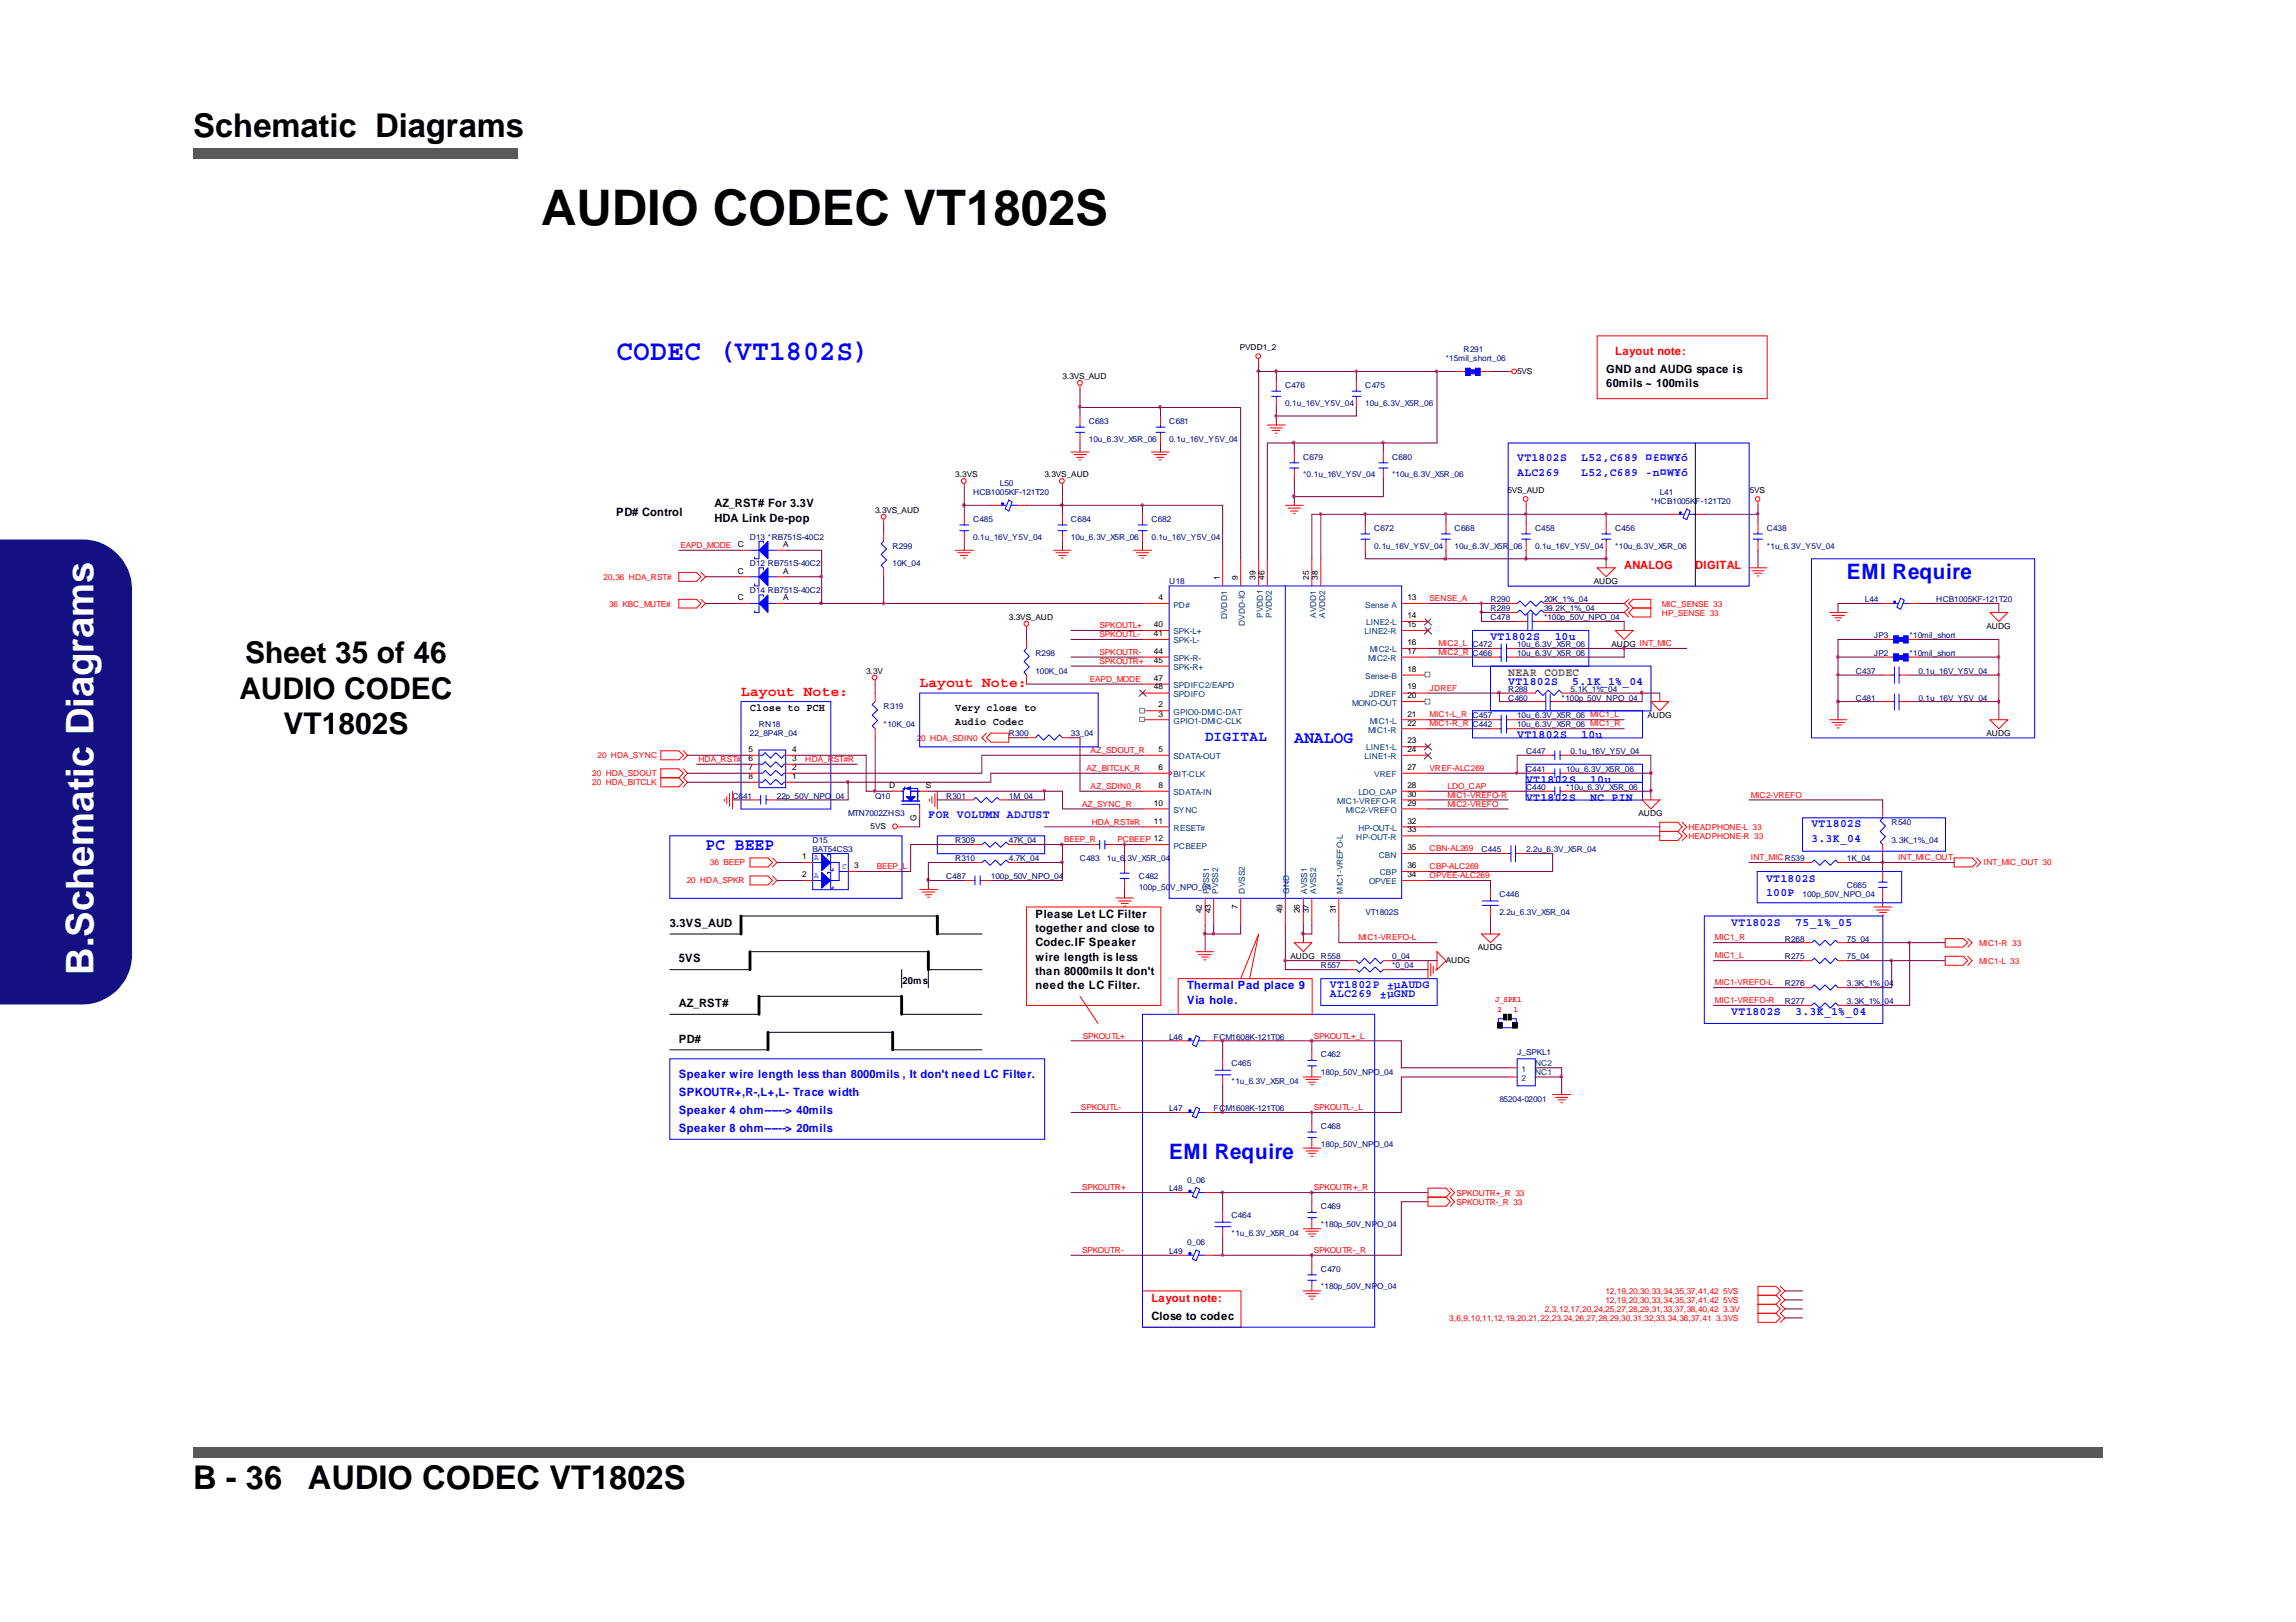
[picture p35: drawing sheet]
<svg xmlns="http://www.w3.org/2000/svg" width="297mm" height="210mm" viewBox="0 0 297 210" stroke-linecap="round" stroke-linejoin="round" font-family="sans-serif">
<defs><g id="words">
<text font-size="6.3" x="70" y="29.1">AUDIO CODEC VT1802S</text>
<text font-size="4.9" fill="#fff" x="12.1" y="126.1" transform="rotate(-90 12.1 126.1)">B.Schematic Diagrams</text>
<g font-size="4.2">
<text x="25" y="17.7">Schematic Diagrams</text>
<text x="25" y="192.7">B - 36</text>
<text x="39.8" y="192.7">AUDIO CODEC VT1802S</text>
</g>
<g font-size="3.9">
<text x="31.7" y="85.9">Sheet 35 of 46</text>
<text x="31" y="90.5">AUDIO CODEC</text>
<text x="36.7" y="95">VT1802S</text>
</g>
<text font-size="3.7" fill="#00f" x="79.7" y="46.6">CODEC (VT1802S)</text>
<g font-size="2.8" fill="#00f">
<text x="239" y="74.9">EMI Require</text>
<text x="151.3" y="150">EMI Require</text>
</g>
<g font-size="2.2" fill="#00f">
<text x="167.4" y="96.1">ANALOG</text>
<text x="91.3" y="110">PC BEEP</text>
</g>
<g font-size="1.9" fill="#f00">
<text x="119" y="89">Layout Note:</text>
<text x="95.9" y="90.1">Layout Note:</text>
</g>
<text font-size="1.9" fill="#00f" x="155.9" y="95.9">DIGITAL</text>
<g font-size="1.5" fill="#f00">
<text x="209" y="46">Layout note:</text>
<text x="210.1" y="73.7">ANALOG</text>
<text x="219.3" y="73.7">DIGITAL</text>
<text x="149" y="168.4">Layout note:</text>
</g>
<g font-size="1.5">
<text x="207.8" y="48.3">GND and AUDG space is</text>
<text x="207.8" y="50.1">60mils ~ 100mils</text>
<text x="92.4" y="65.6">AZ_RST# For 3.3V</text>
<text x="79.7" y="66.8">PD# Control</text>
<text x="92.4" y="67.5">HDA Link De-pop</text>
<text x="86.7" y="119.9">3.3VS_AUD</text>
<text x="134" y="118.8">Please Let LC Filter</text>
<text x="87.8" y="124.5">5VS</text>
<text x="134" y="120.6">together and close to</text>
<text x="134" y="122.5">Codec.IF Speaker</text>
<text x="134" y="124.3">wire length is less</text>
<text x="87.8" y="130.3">AZ_RST#</text>
<text x="134" y="126.2">than 8000mils It don't</text>
<text x="134" y="128">need the LC Filter.</text>
<text x="87.8" y="135">PD#</text>
<text x="149" y="170.8">Close to codec</text>
</g>
<g font-size="1.5" fill="#00f">
<text x="196.3" y="59.7">VT1802S</text>
<text x="204.6" y="59.7">L52,C689 ¤£¤W¥ó</text>
<text x="196.3" y="61.6">ALC269</text>
<text x="204.6" y="61.6">L52,C689 -n¤W¥ó</text>
<text x="192.8" y="82.8">VT1802S</text>
<text x="201.1" y="82.8">10u</text>
<text x="195.1" y="88.6">VT1802S</text>
<text x="203.4" y="88.6">5.1K_1%_04</text>
<text x="196.3" y="95.5">VT1802S</text>
<text x="204.6" y="95.5">10u</text>
<text x="197.4" y="101.3">VT1802S</text>
<text x="205.7" y="101.3">10u</text>
<text x="120.1" y="105.9">FOR VOLUMN ADJUST</text>
<text x="197.4" y="103.6">VT1802S</text>
<text x="205.7" y="103.6">NC PIN</text>
<text x="234.4" y="107.1">VT1802S</text>
<text x="234.4" y="108.9">3.3K_04</text>
<text x="224" y="119.8">VT1802S</text>
<text x="228.5" y="114.1">VT1802S</text>
<text x="228.5" y="116">100P</text>
<text x="232.3" y="119.8">75_1%_05</text>
<text x="153.6" y="128">Thermal Pad place 9</text>
<text x="153.6" y="129.9">Via hole.</text>
<text x="172" y="127.9">VT1802P ±µAUDG</text>
<text x="172" y="129">ALC269 ±µGND</text>
<text x="224" y="131.3">VT1802S</text>
<text x="232.3" y="131.3">3.3K_1%_04</text>
<text x="87.8" y="139.6">Speaker wire length less than 8000mils , It don't need LC Filter.</text>
<text x="87.8" y="141.8">SPKOUTR+,R-,L+,L- Trace width</text>
<text x="87.8" y="144.2">Speaker 4 ohm------&gt; 40mils</text>
<text x="87.8" y="146.5">Speaker 8 ohm------&gt; 20mils</text>
</g>
<text font-size="1.5" fill="#808000" x="195.1" y="87.4">NEAR CODEC</text>
<g font-size="1.4">
<text x="97" y="92">Close to PCH</text>
<text x="123.6" y="92">Very close to</text>
<text x="123.6" y="93.8">Audio Codec</text>
</g>
<text font-size="1.3" x="116.8" y="127.4">20ms</text>
<g font-size="1.1">
<text x="160.4" y="45.3">PVDD1_2</text>
<text x="137.5" y="49.1">3.3VS_AUD</text>
<text x="196.3" y="48.4">5VS</text>
<text x="123.6" y="61.8">3.3VS</text>
<text x="135.1" y="61.8">3.3VS_AUD</text>
<text x="195" y="63.8">5VS_AUD</text>
<text x="226.4" y="63.8">5VS</text>
<text x="95.4" y="70.7">C</text>
<text x="101.3" y="70.7">A</text>
<text x="113.2" y="66.4">3.3VS_AUD</text>
<text x="95.4" y="74.2">C</text>
<text x="95.4" y="77.7">C</text>
<text x="101.3" y="74.2">A</text>
<text x="101.3" y="77.7">A</text>
<text x="149.9" y="77.7">4</text>
<text x="157.8" y="75" transform="rotate(-90 157.8 75)">1</text>
<text x="160.1" y="75" transform="rotate(-90 160.1 75)">9</text>
<text x="162.4" y="75" transform="rotate(-90 162.4 75)">39</text>
<text x="163.6" y="75" transform="rotate(-90 163.6 75)">46</text>
<text x="169.3" y="75" transform="rotate(-90 169.3 75)">25</text>
<text x="170.5" y="75" transform="rotate(-90 170.5 75)">38</text>
<text x="182.1" y="77.7">13</text>
<text x="206.2" y="75.6">AUDG</text>
<text x="130.5" y="80.2">3.3VS_AUD</text>
<text x="149.3" y="81.2">40</text>
<text x="149.3" y="82.3">41</text>
<text x="182.1" y="80">14</text>
<text x="182.1" y="83.5">16</text>
<text x="182.1" y="81.2">15</text>
<text x="208.5" y="83.7">AUDG INT_MIC</text>
<text x="257" y="81.4">AUDG</text>
<text x="112.1" y="87.2">3.3V</text>
<text x="149.3" y="85.8">45</text>
<text x="149.3" y="84.6">44</text>
<text x="149.3" y="88.1">47</text>
<text x="149.3" y="89.2">48</text>
<text x="182.1" y="84.6">17</text>
<text x="182.1" y="89.2">19</text>
<text x="182.1" y="87">18</text>
<text x="149.9" y="91.6">2</text>
<text x="149.9" y="92.7">3</text>
<text x="182.1" y="90.4">20</text>
<text x="182.1" y="93.9">22</text>
<text x="182.1" y="92.7">21</text>
<text x="213.1" y="93">AUDG</text>
<text x="257" y="95.3">AUDG</text>
<text x="96.8" y="100.8">8</text>
<text x="96.8" y="99.7">7</text>
<text x="96.8" y="98.5">6</text>
<text x="96.8" y="97.3">5</text>
<text x="102.5" y="100.8">1</text>
<text x="102.5" y="99.7">2</text>
<text x="102.5" y="98.5">3</text>
<text x="102.5" y="97.3">4</text>
<text x="115" y="101.9">D</text>
<text x="119.8" y="101.9">S</text>
<text x="149.9" y="97.3">5</text>
<text x="149.9" y="99.7">6</text>
<text x="149.9" y="101.9">8</text>
<text x="182.1" y="96.2">23</text>
<text x="182.1" y="99.7">27</text>
<text x="182.1" y="101.9">28</text>
<text x="182.1" y="97.3">24</text>
<text x="112.6" y="107.3">5VS</text>
<text x="118.6" y="106.3" transform="rotate(-90 118.6 106.3)">G</text>
<text x="149.3" y="104.3">10</text>
<text x="149.3" y="106.6">11</text>
<text x="182.1" y="103.1">30</text>
<text x="182.1" y="107.7">33</text>
<text x="182.1" y="106.6">32</text>
<text x="182.1" y="104.3">29</text>
<text x="212" y="105.7">AUDG</text>
<text x="103.8" y="111.2">1</text>
<text x="103.8" y="113.5">2</text>
<text x="110.5" y="112.4">3</text>
<text x="182.1" y="112.4">36</text>
<text x="182.1" y="113.5">34</text>
<text x="182.1" y="110.1">35</text>
<text x="155.5" y="118.2" transform="rotate(-90 155.5 118.2)">42</text>
<text x="156.6" y="118.2" transform="rotate(-90 156.6 118.2)">43</text>
<text x="160.1" y="117.7" transform="rotate(-90 160.1 117.7)">7</text>
<text x="165.9" y="118.2" transform="rotate(-90 165.9 118.2)">49</text>
<text x="168.2" y="118.2" transform="rotate(-90 168.2 118.2)">26</text>
<text x="169.3" y="118.2" transform="rotate(-90 169.3 118.2)">37</text>
<text x="172.8" y="118.2" transform="rotate(-90 172.8 118.2)">31</text>
<text x="167" y="124.1">AUDG</text>
<text x="187.1" y="124.6">AUDG</text>
<text x="191.2" y="123">AUDG</text>
</g>
<g font-size="1.1" fill="#000080">
<text x="187.1" y="46.8">*15mil_short_06</text>
<text x="189.3" y="45.6">R291</text>
<text x="166.3" y="50.2">C476</text>
<text x="166.3" y="52.5">0.1u_16V_Y5V_04</text>
<text x="176.6" y="50.2">C475</text>
<text x="176.6" y="52.5">10u_6.3V_X5R_06</text>
<text x="140.9" y="54.8">C683</text>
<text x="140.9" y="57.1">10u_6.3V_X5R_06</text>
<text x="151.3" y="54.8">C681</text>
<text x="151.3" y="57.1">0.1u_16V_Y5V_04</text>
<text x="168.6" y="59.5">C679</text>
<text x="180.1" y="59.5">C680</text>
<text x="125.9" y="64.1">HCB1005KF-121T20</text>
<text x="129.3" y="62.9">L50</text>
<text x="168.6" y="61.8">*0.1u_16V_Y5V_04</text>
<text x="180.1" y="61.8">*10u_6.3V_X5R_06</text>
<text x="213.6" y="65.2">*HCB1005KF-121T20</text>
<text x="214.7" y="64.1">L41</text>
<text x="97" y="69.9">D13 *RB751S-40C2</text>
<text x="115.5" y="71">R299</text>
<text x="125.9" y="67.5">C485</text>
<text x="125.9" y="69.9">0.1u_16V_Y5V_04</text>
<text x="138.6" y="67.5">C684</text>
<text x="138.6" y="69.9">10u_6.3V_X5R_06</text>
<text x="149" y="67.5">C682</text>
<text x="149" y="69.9">0.1u_16V_Y5V_04</text>
<text x="177.8" y="68.7">C672</text>
<text x="177.8" y="71">0.1u_16V_Y5V_04</text>
<text x="188.2" y="68.7">C668</text>
<text x="188.2" y="71">10u_6.3V_X5R_06</text>
<text x="198.6" y="68.7">C458</text>
<text x="198.6" y="71">0.1u_16V_Y5V_04</text>
<text x="209" y="68.7">C456</text>
<text x="209" y="71">*10u_6.3V_X5R_06</text>
<text x="228.6" y="68.7">C438</text>
<text x="228.6" y="71">*1u_6.3V_Y5V_04</text>
<text x="97" y="73.3">D12 RB751S-40C2</text>
<text x="97" y="76.8">D14 RB751S-40C2</text>
<text x="115.5" y="73.3">10K_04</text>
<text x="151.3" y="75.6">U18</text>
<text x="192.8" y="78">R290</text>
<text x="199.8" y="78">20K_1%_04</text>
<text x="241.3" y="78">L44</text>
<text x="250.5" y="78">HCB1005KF-121T20</text>
<text x="190.5" y="83.7">C472</text>
<text x="192.8" y="79.1">R289</text>
<text x="192.8" y="80.2">C478</text>
<text x="196.3" y="83.7">10u_6.3V_X5R_06</text>
<text x="199.8" y="79.1">39.2K_1%_04</text>
<text x="199.8" y="80.2">*100p_50V_NPO_04</text>
<text x="242.4" y="82.6">JP3</text>
<text x="247.1" y="82.6">*10mil_short</text>
<text x="134" y="84.9">R298</text>
<text x="134" y="87.2">100K_04</text>
<text x="190.5" y="84.9">C466</text>
<text x="195.1" y="89.5">R288</text>
<text x="196.3" y="84.9">10u_6.3V_X5R_06</text>
<text x="203.2" y="89.5">5.1K_1%_04</text>
<text x="240.1" y="87.2">C437</text>
<text x="242.4" y="84.9">JP2</text>
<text x="247.1" y="84.9">*10mil_short</text>
<text x="248.2" y="87.2">0.1u_16V_Y5V_04</text>
<text x="97" y="95.3">22_8P4R_04</text>
<text x="98.2" y="94.1">RN18</text>
<text x="114.3" y="91.8">R319</text>
<text x="114.3" y="94.1">*10K_04</text>
<text x="130.5" y="95.3">R300</text>
<text x="138.6" y="95.3">33_04</text>
<text x="190.5" y="94.1">C442</text>
<text x="190.5" y="93">C457</text>
<text x="195.1" y="90.7">C460</text>
<text x="196.3" y="94.1">10u_6.3V_X5R_06 MIC1_R</text>
<text x="196.3" y="93">10u_6.3V_X5R_06 MIC1_L</text>
<text x="202" y="90.7">*100p_50V_NPO_04</text>
<text x="240.1" y="90.7">C481</text>
<text x="248.2" y="90.7">0.1u_16V_Y5V_04</text>
<text x="197.4" y="99.9">C441</text>
<text x="197.4" y="97.6">C447</text>
<text x="202.6" y="99.9">10u_6.3V_X5R_06</text>
<text x="203.2" y="97.6">0.1u_16V_Y5V_04</text>
<text x="94.8" y="103.4">C641</text>
<text x="100.5" y="103.4">22p_50V_NPO_04</text>
<text x="109.7" y="105.7">MTN7002ZHS3</text>
<text x="113.2" y="103.4">Q10</text>
<text x="122.4" y="103.4">R301</text>
<text x="130.5" y="103.4">1M_04</text>
<text x="197.4" y="102.2">C440</text>
<text x="202.6" y="102.2">*10u_6.3V_X5R_06</text>
<text x="244.7" y="106.8">R540</text>
<text x="105.1" y="109.1">D15</text>
<text x="105.1" y="110.3">BAT54CS3</text>
<text x="122.4" y="113.8">C487</text>
<text x="123.6" y="111.4">R310</text>
<text x="123.6" y="109.1">R309</text>
<text x="128.2" y="113.8">100p_50V_NPO_04</text>
<text x="130.5" y="111.4">4.7K_04</text>
<text x="130.5" y="109.1">47K_04</text>
<text x="139.7" y="111.4">C483</text>
<text x="143.2" y="111.4">1u_6.3V_X5R_04</text>
<text x="147.3" y="113.8">C482</text>
<text x="191.7" y="110.3">C445</text>
<text x="197.4" y="110.3">2.2u_6.3V_X5R_04</text>
<text x="239" y="111.4">1K_04</text>
<text x="244.7" y="109.1">3.3K_1%_04</text>
<text x="147.3" y="115.1">100p_50V_NPO_04</text>
<text x="176.6" y="118.4">VT1802S</text>
<text x="194" y="116.1">C446</text>
<text x="194" y="118.4">2.2u_6.3V_X5R_04</text>
<text x="233.2" y="116.1">100p_50V_NPO_04</text>
<text x="239" y="114.9">C665</text>
<text x="170.9" y="124.1">R558</text>
<text x="170.9" y="125.3">R557</text>
<text x="180.1" y="124.1">0_04</text>
<text x="180.1" y="125.3">*0_04</text>
<text x="230.9" y="124.1">R275</text>
<text x="230.9" y="121.8">R268</text>
<text x="239" y="124.1">75_04</text>
<text x="239" y="121.8">75_04</text>
<text x="230.9" y="129.9">R277</text>
<text x="230.9" y="127.6">R276</text>
<text x="239" y="129.9">3.3K_1%_04</text>
<text x="239" y="127.6">3.3K_1%_04</text>
<text x="151.3" y="134.6">L46</text>
<text x="157" y="134.6">FCM1608K-121T06</text>
<text x="159.3" y="138">C465</text>
<text x="170.9" y="136.8">C462</text>
<text x="196.3" y="136.5">J_SPKL1</text>
<text x="151.3" y="143.8">L47</text>
<text x="157" y="143.8">FCM1608K-121T06</text>
<text x="159.3" y="140.3">*1u_6.3V_X5R_04</text>
<text x="170.9" y="139.2">180p_50V_NPO_04</text>
<text x="194" y="142.6">85204-02001</text>
<text x="170.9" y="146.1">C468</text>
<text x="170.9" y="148.4">180p_50V_NPO_04</text>
<text x="151.3" y="154.1">L48</text>
<text x="153.6" y="153">0_06</text>
<text x="153.6" y="161.1">0_06</text>
<text x="159.3" y="157.7">C464</text>
<text x="159.3" y="160">*1u_6.3V_X5R_04</text>
<text x="170.9" y="156.5">C469</text>
<text x="170.9" y="158.8">*180p_50V_NPO_04</text>
<text x="151.3" y="162.3">L49</text>
<text x="170.9" y="164.6">C470</text>
<text x="170.9" y="166.9">*180p_50V_NPO_04</text>
</g>
<g font-size="1.1" fill="#f00">
<text x="88" y="70.9">EAPD_MODE</text>
<text x="78.1" y="75">20,36 HDA_RST#</text>
<text x="185" y="77.8">SENSE_A</text>
<text x="78.8" y="78.5">36 KBC_MUTE#</text>
<text x="142.3" y="81.3">SPKOUTL+</text>
<text x="142.3" y="82.5">SPKOUTL-</text>
<text x="186.1" y="83.6">MIC2_L</text>
<text x="215" y="79.7">HP_SENSE 33</text>
<text x="215" y="78.5">MIC_SENSE 33</text>
<text x="141" y="88.2">EAPD_MODE</text>
<text x="142.3" y="85.9">SPKOUTR+</text>
<text x="142.3" y="84.7">SPKOUTR-</text>
<text x="185" y="89.4">JDREF</text>
<text x="186.1" y="84.7">MIC2_R</text>
<text x="118.6" y="95.9">20 HDA_SDIN0</text>
<text x="185" y="94">MIC1-R_R</text>
<text x="185" y="92.8">MIC1-L_R</text>
<text x="76.6" y="101.6">20 HDA_BITCLK</text>
<text x="76.6" y="100.5">20 HDA_SDOUT</text>
<text x="77.3" y="98.1">20 HDA_SYNC</text>
<text x="90.4" y="98.6">HDA_RST#</text>
<text x="104.2" y="98.6">HDA_RST#R</text>
<text x="140.6" y="99.8">AZ_BITCLK_R</text>
<text x="141.1" y="97.4">AZ_SDOUT_R</text>
<text x="185" y="99.8">VREF-ALC269</text>
<text x="140" y="104.4">AZ_SYNC_R</text>
<text x="141.1" y="102.1">AZ_SDIN0_R</text>
<text x="141.3" y="106.7">HDA_RST#R</text>
<text x="187.3" y="102.1">LDO_CAP</text>
<text x="187.3" y="103.2">MIC1-VREFO-R</text>
<text x="187.3" y="104.4">MIC2-VREFO</text>
<text x="218.4" y="107.4">HEADPHONE-L 33</text>
<text x="226.5" y="103.2">MIC2-VREFO</text>
<text x="91.8" y="112">36 BEEP</text>
<text x="113.4" y="112.5">BEEP_L</text>
<text x="137.7" y="109">BEEP_R</text>
<text x="144.6" y="109">PCBEEP 12</text>
<text x="185" y="113.7">OPVEE-ALC269</text>
<text x="185" y="110.2">CBN-AL269</text>
<text x="185" y="112.5">CBP-ALC269</text>
<text x="218.4" y="108.6">HEADPHONE-R 33</text>
<text x="226.5" y="111.3">INT_MICR539</text>
<text x="245.6" y="111.3">INT_MIC_OUT</text>
<text x="256.6" y="112">INT_MIC_OUT 30</text>
<text x="88.8" y="114.3">20 HDA_SPKR</text>
<text x="175.7" y="121.7">MIC1-VREFO-L</text>
<text x="221.9" y="124">MIC1_L</text>
<text x="221.9" y="121.7">MIC1_R</text>
<text x="256.1" y="124.7">MIC1-L 33</text>
<text x="256.1" y="122.4">MIC1-R 33</text>
<text x="193.4" y="129.7">J_SPK1</text>
<text x="193.7" y="131">2</text>
<text x="195.8" y="131">1</text>
<text x="221.9" y="129.8">MIC1-VREFO-R</text>
<text x="221.9" y="127.5">MIC1-VREFO-L</text>
<text x="140.1" y="134.4">SPKOUTL+</text>
<text x="170" y="134.4">SPKOUTL+_L</text>
<text x="139.8" y="143.7">SPKOUTL-</text>
<text x="170" y="143.7">SPKOUTL-_L</text>
<text x="140" y="154">SPKOUTR+</text>
<text x="170" y="154">SPKOUTR+_R</text>
<text x="188.4" y="155.9">SPKOUTR-_R 33</text>
<text x="188.4" y="154.7">SPKOUTR+_R 33</text>
<text x="140" y="162.1">SPKOUTR-</text>
<text x="170" y="162.1">SPKOUTR-_R</text>
<text x="207.7" y="167.4">12,19,20,30,33,34,35,37,41,42</text>
<text x="222.9" y="167.4">5VS</text>
<text x="187.5" y="170.9">3,6,9,10,11,12,19,20,21,22,23,24,26,27,28,29,30,31,32,33,34,36,37,41</text>
<text x="199.9" y="169.8">2,3,12,17,20,24,25,27,28,29,31,33,37,38,40,42</text>
<text x="207.7" y="168.6">12,19,20,30,33,34,35,37,41,42</text>
<text x="222" y="170.9">3.3VS</text>
<text x="222.9" y="168.6">5VS</text>
<text x="222.9" y="169.8">3.3V</text>
</g>
<g font-size="1.1" fill="#004080">
<text x="151.8" y="78.6">PD#</text>
<text x="151.8" y="82.1">SPK-L+</text>
<text x="151.8" y="83.3">SPK-L-</text>
<text x="158.7" y="80.1" transform="rotate(-90 158.7 80.1)">DVDD1</text>
<text x="161" y="81" transform="rotate(-90 161 81)">DVDD-IO</text>
<text x="163.4" y="80" transform="rotate(-90 163.4 80)">PVDD1</text>
<text x="164.5" y="80" transform="rotate(-90 164.5 80)">PVDD2</text>
<text x="170.3" y="80" transform="rotate(-90 170.3 80)">AVDD1</text>
<text x="171.4" y="80" transform="rotate(-90 171.4 80)">AVDD2</text>
<text x="176.5" y="82.1">LINE2-R</text>
<text x="176.6" y="78.6">Sense A</text>
<text x="176.7" y="80.9">LINE2-L</text>
<text x="151.8" y="86.7">SPK-R+</text>
<text x="151.8" y="85.6">SPK-R-</text>
<text x="151.8" y="89">SPDIFC2/EAPD</text>
<text x="176.6" y="87.9">Sense-B</text>
<text x="177" y="85.6">MIC2-R</text>
<text x="177.2" y="84.4">MIC2-L</text>
<text x="151.8" y="92.5">GPIO0-DMIC-DAT</text>
<text x="151.8" y="93.6">GPIO1-DMIC-CLK</text>
<text x="151.8" y="90.2">SPDIFO</text>
<text x="174.9" y="91.3">MONO-OUT</text>
<text x="177" y="94.8">MIC1-R</text>
<text x="177.1" y="90.2">JDREF</text>
<text x="177.2" y="93.6">MIC1-L</text>
<text x="151.8" y="98.3">SDATA-OUT</text>
<text x="151.8" y="100.6">BIT-CLK</text>
<text x="176.5" y="98.3">LINE1-R</text>
<text x="176.7" y="97.1">LINE1-L</text>
<text x="177.8" y="100.6">VREF</text>
<text x="151.8" y="102.9">SDATA-IN</text>
<text x="151.8" y="105.2">SYNC</text>
<text x="151.8" y="107.5">RESET#</text>
<text x="173" y="104.1">MIC1-VREFO-R</text>
<text x="174.1" y="105.2">MIC2-VREFO</text>
<text x="175.7" y="102.9">LDO_CAP</text>
<text x="175.7" y="107.5">HP-OUT-L</text>
<text x="151.8" y="109.8">PCBEEP</text>
<text x="175.5" y="108.7">HP-OUT-R</text>
<text x="178.4" y="111">CBN</text>
<text x="178.5" y="113.3">CBP</text>
<text x="156.4" y="115.6" transform="rotate(-90 156.4 115.6)">PVSS1</text>
<text x="157.6" y="115.6" transform="rotate(-90 157.6 115.6)">PVSS2</text>
<text x="161" y="115.6" transform="rotate(-90 161 115.6)">DVSS2</text>
<text x="166.8" y="115.6" transform="rotate(-90 166.8 115.6)">GND</text>
<text x="169.1" y="115.6" transform="rotate(-90 169.1 115.6)">AVSS1</text>
<text x="170.3" y="115.6" transform="rotate(-90 170.3 115.6)">AVSS2</text>
<text x="173.7" y="115.6" transform="rotate(-90 173.7 115.6)">MIC1-VREFO-L</text>
<text x="177.1" y="114.4">OPVEE</text>
<text x="198.6" y="138">NC2</text>
<text x="196.8" y="138.7">1</text>
<text x="196.8" y="139.9">2</text>
<text x="198.6" y="139.2">NC1</text>
</g>
<g font-size="1.1" fill="#00f">
<text x="105.3" y="111.3">A</text>
<text x="105.3" y="113.6">A</text>
<text x="108.9" y="112.4">C</text>
</g>
</g></defs>
<g fill="#595959">
<path d="M25 19.2h42v1.4h-42z"/>
<path d="M25 187.2h247v1.4h-247z"/>
</g>
<path d="M0 69.9h10.6a6.4 6.4 0 0 1 6.4 6.4v47.3a6.4 6.4 0 0 1-6.4 6.3h-10.6z" fill-rule="evenodd" fill="#140f83"/>
<g fill="#140f83">
<path d="M16.2 73.3l.1-.1 .5 1.1 .2 .6 .1 1.3v47.4a6.5 6.5 0 0 1-6.4 6.4h-10.7v-6.4v6.2h10.6l1.3-.1 1.8-.7 1.4-1 1.1-1.5 .4-1.1 .2-.6 .1-1.2v-47.3l-.1-1.3z"/>
<path d="M0 69.8h10.6a6.4 6.4 0 0 1 5.7 3.4l-.1 .1-1.1-1.5-1-.8-1-.5-1.2-.4-1.3-.1h-10.6v53.6z"/>
</g>
<path d="M75.9 43.5h190.4v129.1h-190.4z" fill="#fff"/>
<g fill="none" stroke="#00f" stroke-width=".13">
<path d="M151.3 75.8h30v40.5h-30zM166.3 75.8v40.4M196.8 69.8h.6M197.4 69.8h.6M197.4 69.1h.6M197.4 69.8v.2M197.4 68.9v.2h-.6M217.1 66.6h.7M218.2 65.9l.5 .2-.5 1.1-.5-.2zM218.5 66.6h.8M95.9 90.8h11.6v13.9h-11.6zM194 85h.2"/>
<path d="M194.2 84.4v.6M194.2 85v.6M194.9 85v.6M194.9 84.4v.6h.2M198.6 89.7l.3-.4 .7 .7 .7-.7 .7 .7 .7-.7 .3 .4M201.1 99.5v.6M201.8 99.5v.6h.2M125.9 113.9h.2M126.1 113.4v.5M126.1 113.9v.6M126.8 113.9v.6M126.8 113.4v.5h.2"/>
<path d="M144.9 113.7h.6M145.5 113.7h.6M145.5 113h.6M145.5 113.7v.2M145.5 112.8v.2h-.6M200.9 100.1h.2M201.1 100.1v.6M201.8 100.1v.6M234.4 111.6l.3-.3 .7 .7 .7-.7 .7 .7 .7-.7 .3 .3M243 114.8h.6M243.6 114.8h.5M243.6 114.2h.5"/>
<path d="M243.6 114.8v.3M243.6 113.9v.3h-.6M157.2 138.5h2M157.2 139.1h2M158.2 139.1v.3M158.2 138.2v.3M194.3 133h1.4M194.4 131.8h-.6v.6M195.6 131.8h.6v.6M157.2 158.2h2M157.2 158.7h2M158.2 158.7v.3"/>
<path d="M158.2 157.8v.4"/>
</g>
<g fill="none" stroke="#f00" stroke-width=".13">
<path d="M138.6 58.5h2.3M138.9 58.8h1.7M139.3 59.2h.9M139.6 59.5h.2M149 58.5h2.3M149.3 58.8h1.6M149.7 59.2h.9M150 59.5h.2M164 55h2.3M164.3 55.4h1.6M164.6 55.7h1M165 56.1h.2"/>
<path d="M158.2 72.3v3.5M197.4 70v1.2M197.4 67.7v1.2M210.7 77.6l-.6 .5 .6 .6-.6 .6 .6 .5M211.3 78.7l-.6 .6 .6 .5h2.3v-1.1M211.3 78.7l-.6-.6 .6-.5h2.3v1.1M211.3 78.7h2.3M215.9 66.6h1.2M219.3 66.6h1.2M147.8 92h3.5M192.8 85h1.2M195.1 85h1.2"/>
<path d="M197.4 89.7h1.2M202 89.7h1.2M97 111h2.4l.5 .6-.5 .6h-2.4zM97 113.4h2.4l.5 .5-.5 .6h-2.4zM99.9 111l.6 .6-.6 .6M99.9 113.4l.6 .5-.6 .6M124.8 113.9h1.1M127 113.9h1.2M144.4 116.2h2.2M144.7 116.6h1.6M145.1 116.9h.9M145.4 117.3h.2"/>
<path d="M145.5 113.9v1.2M145.5 111.6v1.2M199.8 100.1h1.1M202 100.1h1.2M233.2 111.6h1.2M237.8 111.6h1.2M243.6 115.1v1.1M243.6 112.8v1.1M158.2 139.4v1.1M158.2 137v1.2M158.2 159v1.1M158.2 156.7v1.1"/>
<path d="M168.6 159h2.3M168.9 159.3h1.7M169.3 159.7h.9M200.9 141.6h2.3M201.3 142h1.5M201.6 142.3h.9M201.9 142.7h.2M169.6 160h.3M227.4 170h2.4l.5 .5-.5 .6h-2.4zM227.4 166.5h2.4l.5 .6-.5 .5h-2.4zM230.3 170l.6 .5-.6 .6M230.3 166.5l.6 .6-.6 .5"/>
</g>
<path d="M137.5 109.3v2.3h-5.8M144.4 109.3h1.1v2.3M145.5 115.1v1.1M243.6 103.5v1.2M252.8 111.6h-9.2v1.2M198.6 138.2h3.4v1.2M198.6 139.4h3.4v2.2M230.9 170.5h2.3M230.9 167.1h2.3" fill="none" stroke="#800040" stroke-width=".13"/>
<g fill="#000" stroke="#000" stroke-width=".13">
<path d="M193.7 132.3h.7v.7h-.7z" fill-rule="evenodd"/>
<path d="M194.5 131.3h.4v.7h-.4z" fill-rule="evenodd"/>
<path d="M195.1 131.3h.4v.7h-.4z" fill-rule="evenodd"/>
<path d="M195.7 132.3h.6v.7h-.6z" fill-rule="evenodd"/>
</g>
<g fill="#f0f" stroke="#f0f" stroke-width=".13">
<path d="M201.9 139.2h.2v.2l-.1 .1-.1-.1z" fill-rule="evenodd"/>
<path d="M243.4 111.5h.3l.1 .1-.1 .1h-.3z" fill-rule="evenodd"/>
<path d="M137.2 111.5h.3l.1 .1-.1 .1h-.3z" fill-rule="evenodd"/>
</g>
<path d="M217.3 66.3h.2v.1h-.2z" fill-rule="evenodd" fill="#00f" stroke="#00f" stroke-width=".13"/>
<path d="M147.4 91.7h.7v.6h-.7z" fill-rule="evenodd" fill="#fff" stroke="#808080" stroke-width=".13"/>
<path d="M147.8 93.1h3.5" fill="none" stroke="#f00" stroke-width=".13"/>
<path d="M147.4 92.8h.7v.6h-.7z" fill-rule="evenodd" fill="#fff" stroke="#808080" stroke-width=".13"/>
<g fill="none" stroke="#f00" stroke-width=".13">
<path d="M147.8 78.1h3.5M160.5 72.3v3.5M181.3 78.1h3.4M147.8 97.7h3.5M151.3 99.7l.3 .4-.3 .3M181.3 80.4h3.4M181.3 81.6h3.4M181.3 83.9h3.4M181.3 85h3.4M181.3 87.4h3.4M147.8 100.1h3.5M147.8 102.4h3.5"/>
<path d="M147.8 104.7h3.5M147.8 107h3.5M147.8 109.3h3.5M160.5 116.2v3.5"/>
</g>
<path d="M184.4 80.1l.8 .8M184.4 81.2l.8 .9M185.1 80.1l-.8 .8M185.1 81.2l-.8 .9" fill="none" stroke="#804000" stroke-width=".13"/>
<path d="M184.4 87h.6v.6h-.6z" fill-rule="evenodd" fill="#fff" stroke="#808080" stroke-width=".13"/>
<path d="M181.3 89.7h3.4M181.3 90.8h3.4" fill="none" stroke="#f00" stroke-width=".13"/>
<path d="M184.4 90.5h.6v.6h-.6z" fill-rule="evenodd" fill="#fff" stroke="#808080" stroke-width=".13"/>
<g fill="none" stroke="#f00" stroke-width=".13">
<path d="M139.7 53.8v1.2M139.7 56.2v1.1M139.7 49.9v.5M150.1 53.8v1.2M150.1 56.2v1.1M162.8 46.5v.4M165.1 49.2v1.2M165.1 51.6v1.1M167.4 58.5v1.1M175.5 49.2v1.2M175.5 51.6v1.1M179 58.5v1.1"/>
<path d="M188.2 48.1h1.1M191.7 48.1h1.1M195.1 48.1h.5M206.6 43.5h22v8.1h-22zM87.8 77.6h2.3l.6 .5-.6 .6h-2.3zM87.8 74.1h2.3l.6 .5-.6 .6h-2.3zM90.7 77.6l.6 .5-.6 .6M90.7 74.1l.6 .5-.6 .6M95.9 74.6h1.1M95.9 78.1h1.1M95.9 71.2h1.1M100.5 74.6h1.1"/>
<path d="M100.5 78.1h1.1M100.5 71.2h1.1M114.3 73.5v1.1M114.3 68.9v1.1M114.3 67.2v.5M123.6 71.2h2.3M123.9 71.5h1.6M124.3 71.9h.9M124.7 72.2h.2M124.8 66.6v1.1M124.8 68.9v1.1M124.8 62.6v.5"/>
<path d="M128.2 65.4h1.1M131.7 65.4h1.1M136.3 71.2h2.3M136.6 71.5h1.6M137 71.9h.9M137.3 72.2h.3M137.5 66.6v1.1M137.5 68.9v1.1M137.5 62.6v.5M146.6 71.2h2.4M147 71.5h1.6M147.3 71.9h1"/>
<path d="M147.7 72.2h.2M147.8 68.9v1.1M147.8 66.6v1.1M162.8 72.3v3.5M164 72.3v3.5M166.3 65.4h2.3M166.6 65.8h1.6M167 66.1h.9M167.3 66.5h.3M167.4 60.8v1.1M169.7 72.3v3.5M170.9 72.3v3.5"/>
<path d="M176.6 70v1.2M176.6 67.7v1.2M179 60.8v1.1M187.1 67.7v1.2M187.1 70v1.2M195.1 78.1h1.2M195.1 79.3h1.2M197.4 65v.4M199.8 78.1h1.1M199.8 79.3h1.1M206.6 73.5h2.4l-1.2 1.1zM207.8 67.7v1.2"/>
<path d="M207.8 70v1.2M226.3 73.5h2.3M226.6 73.9h1.6M226.9 74.2h1M227.3 74.5h.2M227.4 70v1.2M227.4 67.7v1.2M227.4 65v.4M236.7 79.3h2.3M237 79.6h1.6M237.4 80h.9M243.6 78.1h1.1"/>
<path d="M247.1 78.1h1.1M257.4 79.3h2.4l-1.2 1.1zM85.5 97.2h2.3l.6 .5-.6 .6h-2.3zM88.4 99.5l.5 .6-.5 .6 .5 .5-.5 .6M88.4 97.2l.5 .5-.5 .6M97 98.9h1.2M97 97.7h1.2M101.6 98.9h1.2M101.6 97.7h1.2M113.2 94.3v1.2M113.2 89.7v1.1M113.2 88v.5"/>
<path d="M127.6 94.9l-.6 .6 .6 .5M128.2 94.9h2.3v1.1h-2.3l-.6-.5zM132.8 87.4v1.1M132.8 82.7v1.2M132.8 81.1v.5M132.8 95.5h1.2M137.5 95.5h1.1M147.8 81.6h3.5M147.8 82.7h3.5M147.8 86.2h3.5M147.8 85h3.5M147.8 88.5h3.5"/>
<path d="M147.8 89.7h3.5M181.3 93.1h3.4M181.3 94.3h3.4M181.3 96.6h3.4M181.3 97.7h3.4M192.8 83.9h1.2M192.8 94.3h1.2M192.8 93.1h1.2M195.1 83.9h1.2M195.1 94.3h1.2M195.1 93.1h1.2M196.3 80.4h1.1"/>
<path d="M198.6 80.4h1.2M198.6 90.8h1.2M199.8 97.7h1.1M200.9 90.8h1.1M202 97.7h1.2M209 81.6h2.3l-1.2 1.1zM213.6 90.8h2.3l-1.2 1.2zM236.7 93.1h2.3M237 93.5h1.6M237.4 93.8h.9M237.7 94.2h.3M237.7 80.3h.3"/>
<path d="M243.6 90.8h1.1M243.6 87.4h1.1M243.6 82.7h1.1M243.6 85h1.1M245.9 90.8h1.2M245.9 87.4h1.2M247.1 82.7h1.1M247.1 85h1.1M257.4 93.1h2.4l-1.2 1.2zM85.5 100.7v1.1h2.3l.6-.6-.6-.5M85.5 100.7h2.3M85.5 100.7v-1.2h2.3l.6 .6-.6 .6"/>
<path d="M93.7 103.4v.3M94 103.1v.9M94.4 102.7v1.7M94.8 102.4v2.3M97 103.5h1.2M97 101.2h1.2M97 100.1h1.2M99.4 103.5h1.1M101.6 101.2h1.2M101.6 100.1h1.2M104 111.6h1.1M104 113.9h1.1"/>
<path d="M109.7 112.8h1.2M115.5 102.4h1.1M116.2 107h.4M119 115.1h2.3M119 104.7v1.1M119 102.4h1.1M119.3 115.4h1.6M119.7 115.8h.9M120 116.1h.2M120.2 103.4v.3M120.6 103.1v.9M120.9 102.7v1.7"/>
<path d="M121.3 102.4v2.3M124.8 103.5h1.1M125.9 111.6h1.1M125.9 109.3h1.1M129.3 103.5h1.2M130.5 111.6h1.2M130.5 109.3h1.2M132.8 117.4h17.4v12.7h-17.4zM140.9 109.3h1.1M143.2 109.3h1.2M155.9 116.2v3.5M157 116.2v3.5"/>
<path d="M166.3 116.2v3.5M168.6 116.2v3.5M169.7 116.2v3.5M173.2 116.2v3.5M181.3 100.1h3.4M181.3 102.4h3.4M181.3 104.7h3.4M181.3 103.5h3.4M181.3 107h3.4M181.3 113.9h3.4M181.3 110.5h3.4M181.3 112.8h3.4"/>
<path d="M181.3 108.2h3.4M192.8 117.4v1.1M192.8 115.1v1.1M194 110.5h1.1M196.3 110.5h1.1M199.8 102.4h1.1M202 102.4h1.2M212.4 103.5h2.3l-1.1 1.2zM214.7 107.6h2.4M217.1 107.6l.5 .6-.5 .6h-2.4v-1.2M217.1 107.6l.5-.6-.5-.6h-2.4v1.2M217.6 106.4l.6 .6-.6 .6 .6 .6-.6 .6"/>
<path d="M242.4 117.4h2.3M242.8 117.8h1.6M243.1 118.1h.9M243.5 118.4h.2M243.6 109.3v1.2M243.6 104.7v1.1M252.8 111h2.3l.6 .6-.6 .6h-2.3zM255.7 111l.6 .6-.6 .6M139.7 128.9l2.3 3.5M152.4 134.7h1.2M152.4 126.6h17.4v4.7h-17.4zM154.7 123.2h2.3"/>
<path d="M155.1 123.5h1.6M155.4 123.9h.9M155.7 124.2h.3M155.9 134.7h1.1M160.5 126.6l2.3-5.7-1.1 5.7M167.4 122h2.3l-1.1 1.2zM168.6 139.4h2.3M168.9 139.7h1.7M169.7 135.9v1.1M169.7 138.2v1.2M174.4 124.3h1.1M174.4 125.5h1.1"/>
<path d="M179 124.3h1.1M179 125.5h1.1M184.7 124.3v2.3M185.1 124.7v1.6M185.4 125v1M185.8 125.4v.2M185.9 123.2l1.2 1.1-1.2 1.2zM191.7 120.9h2.3l-1.2 1.1zM195.1 138.2h1.2M195.1 139.4h1.2M198.6 139.4h.1M198.6 138.2h.1"/>
<path d="M233.2 124.3h1.2M233.2 122h1.2M233.2 130.1h1.2M233.2 127.8h1.2M237.8 124.3h1.2M237.8 122h1.2M237.8 130.1h1.2M237.8 127.8h1.2M251.7 123.7h2.3l.6 .6-.6 .6h-2.3zM251.7 121.5h2.3l.6 .5-.6 .6h-2.3zM254.6 123.7l.5 .6-.5 .6M254.6 121.5l.5 .5-.5 .6"/>
<path d="M152.4 144h1.2M152.4 154.3h1.2M155.9 144h1.1M155.9 154.3h1.1M168.6 148.6h2.3M168.9 148.9h1.7M169.3 140h.9M169.3 149.3h.9M169.6 140.4h.3M169.6 149.6h.3M169.7 155.5v1.2M169.7 157.8v1.2"/>
<path d="M169.7 145.1v1.2M169.7 147.4v1.2M184.7 154.9h2.4M187.1 154.9l.5 .6-.5 .6h-2.4v-1.2M187.1 154.9l.5-.6-.5-.5h-2.4v1.1M187.6 153.8l.6 .5-.6 .6 .6 .6-.6 .6M147.8 167.1h12.7v4.7h-12.7zM152.4 162.4h1.2M155.9 162.4h1.1M168.6 167.1h2.3M168.9 167.4h1.7M169.3 167.7h.9"/>
<path d="M169.6 168.1h.3M169.7 163.6v1.2M169.7 165.9v1.2M227.4 167.6h2.4l.5 .6-.5 .6h-2.4zM227.4 168.8h2.4l.5 .6-.5 .6h-2.4zM230.3 167.6l.6 .6-.6 .6 .6 .6-.6 .6"/>
<circle cx="139.7" cy="49.5" r=".31"/>
<circle cx="162.8" cy="46.1" r=".31"/>
<circle cx="195.9" cy="48.1" r=".31"/>
<circle cx="114.3" cy="66.9" r=".31"/>
<circle cx="124.7" cy="62.2" r=".31"/>
<circle cx="137.4" cy="62.2" r=".31"/>
<circle cx="197.4" cy="64.6" r=".31"/>
<circle cx="227.4" cy="64.6" r=".29"/>
<circle cx="113.1" cy="87.7" r=".31"/>
<circle cx="132.8" cy="80.7" r=".31"/>
<circle cx="115.8" cy="106.9" r=".32"/>
</g>
<path d="M147.4 89.3l.9 .8M148.2 89.3l-.9 .8M184.4 96.3l.8 .8M184.4 97.4l.8 .8M185.1 96.3l-.8 .8M185.1 97.4l-.8 .8" fill="none" stroke="#804000" stroke-width=".13"/>
<g fill="none" stroke="#800040" stroke-width=".13">
<path d="M139.7 52.7h10.4M139.7 52.7v1.1M139.7 50.4v2.3M139.7 57.3v1.2M150.1 52.7h10.4v19.6M150.1 52.7v1.1M150.1 57.3v1.2M162.8 48.1v24.2M162.8 46.9v1.2M162.8 48.1h2.3M165.1 48.1h10.4M165.1 53.8v1.2"/>
<path d="M165.1 48.1v1.1M165.1 52.7v1.1M167.4 57.3v1.2M167.4 57.3h-3.4v15M167.4 57.3h11.6M175.5 48.1h10.4M175.5 52.7v1.1h-10.4M175.5 48.1v1.1M179 57.3v1.2M185.9 48.1v9.2h-6.9M185.9 48.1h2.3M192.8 48.1h2.3"/>
<path d="M87.8 71.2h8.1M91.3 78.1h4.6M91.3 74.6h4.6M101.6 71.2h4.7v3.4M101.6 74.6h4.7M101.6 78.1h4.7M106.3 78.1h8M106.3 74.6v3.5M114.3 78.1h33.5M114.3 67.7v1.2M114.3 74.6v3.5M124.8 65.4h3.4"/>
<path d="M124.8 70v1.2M124.8 65.4v1.2M124.8 63.1v2.3M132.8 65.4h4.7M137.5 65.4h20.7v6.9M137.5 65.4v1.2M137.5 63.1v2.3M137.5 70v1.2M147.8 70v1.2M147.8 65.4v1.2M167.4 61.9v2.4M167.4 64.3v1.1"/>
<path d="M170.9 66.6h5.7M170.9 66.6h-1.2v5.7M170.9 66.6v5.7M176.6 66.6v1.1M176.6 71.2v1.1h10.5M176.6 66.6h10.5M179 61.9v2.4h-11.6M184.7 78.1h7M187.1 72.3h10.3M187.1 66.6h10.3M187.1 71.2v1.1M187.1 66.6v1.1"/>
<path d="M191.7 79.3v1.1h4.6M191.7 78.1v1.2M191.7 78.1h3.4M191.7 79.3h3.4M197.4 65.4v1.2M197.4 66.6v1.1M197.4 71.2v1.1M197.4 66.6h10.4M197.4 72.3h10.4M200.9 78.1h9.2M200.9 79.3h9.2M207.8 66.6h8.1"/>
<path d="M207.8 72.3v1.2M207.8 66.6v1.1M207.8 71.2v1.1M220.5 66.6h6.9M227.4 66.6v1.1M227.4 71.2v2.3M227.4 65.4v1.2M243.6 78.1h-5.8v1.2M248.2 78.1h10.4v1.2M88.9 97.7h8.1M90.1 98.9h6.9M102.8 98.9h8.1"/>
<path d="M102.8 97.7h9.3v4.7h1.1M113.2 88.5v1.2M113.2 95.5v6.9M130.5 95.5h2.3M132.8 88.5h15M132.8 81.6v1.1M138.6 86.2h9.2M138.6 85h9.2M138.6 81.6h9.2M138.6 82.7h9.2M138.6 95.5h1.1v6.9h8.1M147.8 97.7h-20.8v2.4h-24.2"/>
<path d="M184.7 85h8.1M184.7 83.9h8.1M184.7 94.3h8.1M184.7 93.1h8.1M184.7 89.7h9.3M194 89.7h3.4M194 89.7v1.1h4.6M196.3 93.1h13.8M196.3 94.3h13.8M196.3 83.9h13.8M199.8 80.4h10.3v1.2M199.8 97.7h-3.5v2.4"/>
<path d="M203.2 89.7h9.2M203.2 97.7h10.4v2.4M210.1 83.9h8.1M210.1 83.9v1.1h-13.8M212.4 89.7v1.1h-10.4M212.4 89.7h2.3v1.1M237.8 90.8v2.3M237.8 85v2.4M237.8 87.4v3.4M237.8 90.8h5.8M237.8 87.4h5.8M237.8 85h5.8"/>
<path d="M243.6 82.7h-5.8v2.3M247.1 90.8h11.5M247.1 87.4h11.5M248.2 85h10.4M248.2 82.7h10.4v2.3M258.6 90.8v2.3M258.6 85v2.4M258.6 87.4v3.4M88.9 101.2h8.1M88.9 100.1h8.1M94.8 103.5h2.2M100.5 113.9h3.5"/>
<path d="M100.5 111.6h3.5M102.8 101.2h6.9M109.7 101.2v2.3h-9.2M113.2 102.4h2.3M119 105.8v1.2h-2.4M120.1 113.9v1.2M120.1 102.4h15M120.1 113.9h4.7M121.3 103.5h3.5M125.9 109.3h-8.1v3.5h-6.9M125.9 111.6h-5.8v2.3M131.7 109.3h9.2"/>
<path d="M135.1 107h12.7M135.1 102.4h2.4v2.3h10.3M135.1 102.4v1.1h-4.6M137.5 111.6v2.3h-9.3M145.5 109.3h2.3M147.8 100.1h-19.6v1.1h-18.5M155.9 119.7v1.2h1.1M157 119.7v1.2M160.5 119.7v1.2h-3.5M166.3 119.7v4.6M168.6 119.7v1.2M169.7 119.7v1.2h-1.1"/>
<path d="M173.2 119.7v2.3h12.7M184.7 113.9h8.1v1.2M184.7 100.1h11.6M184.7 108.2h30M184.7 107h30M184.7 103.5h10.4M184.7 104.7h10.4M184.7 110.5h9.3M184.7 102.4h15.1M192.8 118.5v2.4M196.3 100.1h3.5M197.4 110.5h3.5v2.3h-16.2"/>
<path d="M203.2 100.1h10.4M203.2 102.4h10.4M213.6 102.4v1.1M213.6 100.1v2.3M226.3 103.5h17.3M226.3 111.6h6.9M243.6 116.2v1.2M243.6 110.5v1.1h-4.6M138.6 134.7h13.8M155.9 120.9v2.3M157 134.7h1.2M158.2 134.7h11.5"/>
<path d="M158.2 134.7v2.3M166.3 124.3h8.1M166.3 124.3v1.2h8.1M168.6 120.9v1.1M169.7 134.7v1.2M169.7 134.7h11.6v3.5h13.8M180.1 124.3h5.8M180.1 125.5h4.6M195.1 139.4h-13.8v4.6h-11.6M221.7 124.3h11.5M221.7 122h11.5M221.7 130.1h11.5"/>
<path d="M221.7 127.8h11.5M239 124.3h5.7M239 122h8.1M244.7 124.3h7M244.7 124.3v3.5h-5.7M247.1 122h4.6M247.1 122v8.1h-8.1M138.6 144h13.8M138.6 154.3h13.8M157 154.3h1.2M157 144h1.2M158.2 144h11.5"/>
<path d="M158.2 154.3h11.5M158.2 154.3v2.4M158.2 140.5v3.5M169.7 154.3v1.2M169.7 144v1.1M169.7 154.3h15M184.7 155.5h-3.4v6.9h-11.6M138.6 162.4h13.8M157 162.4h1.2M158.2 162.4h11.5M158.2 160.1v2.3M169.7 162.4v1.2"/>
<path d="M230.9 168.2h2.3M230.9 169.4h2.3"/>
</g>
<g fill="none" stroke="#00f" stroke-width=".13">
<path d="M139.1 55.3h.6M139.1 56h.6M139.7 55v.3M139.7 55.3h.6M140.3 56h-.6v.2M149.6 55.3h.5M149.6 56h.5M150.1 55v.3M150.1 55.3h.6M150.7 56h-.6v.2M164.5 50.6h.6M164.5 51.3h.6"/>
<path d="M165.1 50.4v.2M165.1 50.6h.6M165.7 51.3h-.6v.3M166.9 59.9h.5M167.4 59.6v.3M167.4 59.9h.6M174.9 50.6h.6M174.9 51.3h.6M175.5 50.4v.2M175.5 50.6h.6M176.1 51.3h-.6v.3M178.4 59.9h.6"/>
<path d="M179 59.6v.3M179 59.9h.6M189.3 48.1h.4M191.2 48.1h.5M195.1 57.3h31.2v18.5h-31.2zM97 74.6h1.2M97 78.1h1.2M97 71.2h1.2M98.8 73.8v-.3h-.6v2.3h-.6v-.2M98.8 77.2v-.2h-.6v2.3h-.6v-.3M98.8 70.3v-.3h-.6v2.3h-.6v-.2M99.4 74.6h1.1"/>
<path d="M99.4 78.1h1.1M99.4 71.2h1.1M114.3 70l-.3 .4 .7 .6-.7 .7 .7 .8-.7 .7 .3 .3M124.2 67.9h.6M124.2 68.7h.6M124.8 67.7v.2M124.8 67.9h.5M125.3 68.7h-.5v.2M129.3 65.4h.9M130.5 64.7l.4 .3-.4 1.1-.5-.2zM130.8 65.4h.9M136.9 67.9h.6"/>
<path d="M136.9 68.7h.6M137.5 67.7v.2M137.5 67.9h.5M138 68.7h-.5v.2M147.2 68.7h.6M147.8 68.7v.2M147.8 67.7v.2h-.6M147.8 68.7h.6M147.8 67.9h.6M166.9 60.6h.5M168 60.6h-.6v.2M176.1 69.8h.5"/>
<path d="M176.6 69.8v.2M176.6 68.9v.2h-.5M176.6 69.8h.6M176.6 69.1h.6M178.4 60.6h.6M179.6 60.6h-.6v.2M186.5 69.1h.6M186.5 69.8h.6M187.1 68.9v.2M187.1 69.1h.5M187.6 69.8h-.5v.2M196.3 78.1l.3-.3 .7 .7 .7-.7 .7 .7 .7-.7 .4 .3"/>
<path d="M196.3 79.3l.3-.4 .7 .7 .7-.7 .7 .7 .7-.7 .4 .4M197.7 79.4v2.1M198.2 79.4v2.1M207.2 69.1h.6M207.2 69.8h.6M207.8 68.9v.2M207.8 69.1h.6M208.4 69.8h-.6v.2M226.8 69.8h.6M227.4 69.8h.6M227.4 69.1h.6M227.4 69.8v.2"/>
<path d="M227.4 68.9v.2h-.6M234.4 72.3h28.8v23.2h-28.8zM244.7 78.1h.9M245.9 77.4l.5 .3-.5 1.1-.5-.2zM246.3 78.1h.8M98.2 97.1h3.4v4.8h-3.4zM101.2 99.2l-.1 .1M101.6 97.7h-.2l-.3 .4-.7-.7-.7 .7-.7-.7-.3 .3h-.5M101.6 98.9h-.2l-.3 .4-.7-.7-.7 .7-.7-.7-.3 .3h-.5M113.2 90.8l-.4 .4 .7 .7-.7 .6 .7 .7-.7 .7 .4 .4M119 89.7h23.1v7h-23.1zM132.8 83.9l-.3 .3 .7 .7-.7 .7 .7 .7-.7 .7 .3 .4"/>
<path d="M134 95.5l.3-.4 .7 .7 .7-.7 .7 .7 .7-.7 .4 .4M190.5 81.6h15v4.6h-15zM190.5 92h22v3.5h-22zM192.8 86.2h20.8v5.8h-20.8zM194 83.9h.2M194 94.3h.2M194 93.1h.2M194.2 83.3v.6M194.2 83.9v.5M194.2 93.1v1.2M194.2 94.3v.6M194.2 92.5v.6"/>
<path d="M194.9 83.9v.5M194.9 93.1v1.2h.2M194.9 94.3v.6M194.9 83.3v.6h.2M194.9 92.5v.6h.2M197.4 80.4h.3M197.4 98.9h15.1v2.4h-15.1zM198.2 80.4h.4M199.8 90.8h.2M200 89.8v2.1M200.6 89.8v2.1M200.6 90.8h.3"/>
<path d="M200.9 97.7h.2v.6M201.1 97.2v.5M201.8 97.7v.6M201.8 97.2v.5M201.8 97.7h.2M244.7 90.8h.4M244.7 87.4h.4M244.7 82.7h.4M244.7 85h.4M245.1 89.8v2.1M245.1 86.3v2.1M245.7 89.8v2.1"/>
<path d="M245.7 86.3v2.1M245.7 90.8h.2M245.7 87.4h.2M246.6 82.7h.5M246.6 85h.5M86.7 108.2h30v8.1h-30zM98.2 103.5h.2M98.2 100.1h.5l.3-.4 .7 .7 .7-.7 .7 .7 .3-.3h.2M98.4 102.9v.6M98.4 103.5v.6M99.1 103.5v.6M99.1 102.9v.6h.3"/>
<path d="M101.2 101.4l-.1 .1M101.2 100.3l-.1 .1M101.6 101.2h-.2l-.3 .3-.7-.6-.7 .6-.7-.6-.3 .3h-.5M105.1 110.5h4.6v4.6h-4.6zM105.1 111.6h1.2M105.1 113.9h1.2M107.1 110.8v-.2h.4v2.1h.3v-.3M107.1 113.1v-.2h.4v2h.3v-.2M107.5 111.6h1.1v2.3h-1.1M108.6 112.8h1.1M116.6 104.1h2.4v.6M116.6 103.7h2.4"/>
<path d="M116.9 103.5v-1.1h-.3h.3v1.3M117 102h-.1v.4M117 101.8v.4M117.8 102.8v-.4h1.2h-1.2v.7M117.8 102h.9v1.7M118.7 102.5v1M121.3 108.2h13.8v2.3h-13.8zM125.9 103.5l.3-.3 .7 .7 .7-.7 .7 .7 .7-.7 .3 .3M127 111.6l.4-.3 .7 .7 .7-.7 .7 .7 .7-.7 .3 .3M127 109.3l.4-.3 .7 .7 .7-.7 .7 .7 .7-.7 .3 .3M142 109.3h.3M142.3 108.8v.5"/>
<path d="M142.3 109.3v.6M142.9 108.8v.5h.3M142.9 109.3v.6M191.8 116.6h2M191.8 117.2h2M192.8 117.2v.2M192.8 116.2v.4M195.1 110.5h.4M195.5 109.4v2.1M196.1 110.5h.2M196.1 109.4v2.1M197.4 101.2h15.1v2.3h-15.1z"/>
<path d="M200.9 102.4h.2M201.1 101.8v.6M201.1 102.4v.5M201.8 102.4v.5M201.8 101.8v.6h.2M220.5 118.5h23.1v13.9h-23.1zM227.3 112.8h18.7v4h-18.7zM233.2 105.8h18.5v4.4h-18.5zM243.6 105.8l-.4 .4 .7 .7-.7 .7 .7 .7-.7 .7 .4 .3M86.7 137h48.4v10.4h-48.4zM147.8 131.3h30v40.5h-30zM153.6 134.7h.8"/>
<path d="M154.7 134l.5 .3-.5 1.1-.4-.2zM155.1 134.7h.8M169.2 137.2h.5M169.2 137.9h.5M169.7 137v.2M169.7 137.2h.6M170.3 137.9h-.6v.3M170.9 126.6h15v3.5h-15zM175.5 124.3l.4 .4 .6-.7 .7 .7 .7-.7 .7 .7 .4-.4M175.5 125.5l.4 .3 .6-.7 .7 .7 .7-.7 .7 .7 .4-.3M196.3 137h2.3v3.5h-2.3zM234.4 130.1l.3-.3 .7 .7 .7-.7 .7 .7 .7-.7 .3 .3"/>
<path d="M234.4 127.8l.3-.3 .7 .6 .7-.6 .7 .6 .7-.6 .3 .3M234.4 124.3l.3-.3 .7 .7 .7-.7 .7 .7 .7-.7 .3 .3M234.4 122l.3-.3 .7 .7 .7-.7 .7 .7 .7-.7 .3 .3M153.6 144h.8M153.6 154.3h.8M154.7 143.3l.5 .2-.5 1.2-.4-.3zM154.7 153.7l.5 .2-.5 1.1-.4-.2zM155.1 144h.8M155.1 154.3h.8M169.2 156.9h.5M169.2 157.6h.5M169.2 146.5h.5"/>
<path d="M169.2 147.2h.5M169.7 156.7v.2M169.7 156.9h.6M169.7 146.3v.2M169.7 146.5h.6M170.3 157.6h-.6v.2M170.3 147.2h-.6v.2M153.6 162.4h.8M154.7 161.8l.5 .2-.5 1.1-.4-.2zM155.1 162.4h.8M169.2 165h.5M169.2 165.7h.5"/>
<path d="M169.7 164.8v.2M169.7 165h.6M170.3 165.7h-.6v.2"/>
</g>
<g fill="#f0f" stroke="#f0f" stroke-width=".13">
<path d="M162.6 47.9h.3l.1 .1-.1 .2h-.3z" fill-rule="evenodd"/>
<path d="M213.4 99.9h.3l.1 .1-.1 .2h-.3z" fill-rule="evenodd"/>
<path d="M197.3 72.2h.2v.2l-.1 .1-.1-.1z" fill-rule="evenodd"/>
<path d="M196.1 99.9h.3v.3h-.3z" fill-rule="evenodd"/>
<path d="M191.5 79.1h.3v.2h-.3z" fill-rule="evenodd"/>
<path d="M169.6 143.8h.2l.1 .1-.1 .2h-.2z" fill-rule="evenodd"/>
<path d="M169.6 162.3h.2l.1 .1-.1 .1h-.2z" fill-rule="evenodd"/>
<path d="M169.6 154.2h.2l.1 .1-.1 .1h-.2z" fill-rule="evenodd"/>
<path d="M158 154.2h.3v.2h-.3z" fill-rule="evenodd"/>
<path d="M244.6 124.2h.2v.2h-.2z" fill-rule="evenodd"/>
<path d="M246.9 121.8h.2v.3l-.1 .1-.1-.1z" fill-rule="evenodd"/>
<path d="M210 83.7h.2v.3l-.1 .1-.1-.1z" fill-rule="evenodd"/>
<path d="M139.6 52.5h.2v.3l-.1 .1-.1-.1z" fill-rule="evenodd"/>
<path d="M158 162.3h.3v.2h-.3z" fill-rule="evenodd"/>
<path d="M170.7 66.4h.3v.2h-.3z" fill-rule="evenodd"/>
<path d="M176.5 66.4h.2v.2h-.2z" fill-rule="evenodd"/>
<path d="M109.6 101h.2v.3l-.1 .1-.1-.1z" fill-rule="evenodd"/>
<path d="M147.6 65.2h.3v.3l-.1 .1-.2-.1z" fill-rule="evenodd"/>
<path d="M186.9 66.4h.2l.1 .1-.1 .1h-.2z" fill-rule="evenodd"/>
<path d="M191.5 77.9h.3v.3l-.2 .1-.1-.1z" fill-rule="evenodd"/>
<path d="M258.4 90.6h.3v.2l-.1 .2-.2-.1z" fill-rule="evenodd"/>
<path d="M237.6 90.6h.3l.1 .2-.1 .1-.1 .1-.2-.1z" fill-rule="evenodd"/>
<path d="M258.4 84.9h.3v.3h-.1h-.2z" fill-rule="evenodd"/>
<path d="M237.6 87.2h.3l.1 .1-.1 .1h-.3z" fill-rule="evenodd"/>
<path d="M166.1 124.2h.3v.2h-.3z" fill-rule="evenodd"/>
<path d="M178.8 57.1h.3v.3l-.2 .1-.1-.1z" fill-rule="evenodd"/>
<path d="M185.7 47.9h.3v.1v.2h-.3z" fill-rule="evenodd"/>
<path d="M175.3 47.9h.3l.1 .1-.1 .2h-.3z" fill-rule="evenodd"/>
<path d="M165 53.7h.2v.3h-.1h-.1z" fill-rule="evenodd"/>
<path d="M207.6 66.4h.3v.2h-.3z" fill-rule="evenodd"/>
<path d="M207.6 72.2h.3v.2l-.1 .1-.2-.1z" fill-rule="evenodd"/>
<path d="M106.1 74.5h.3v.1v.1h-.3z" fill-rule="evenodd"/>
<path d="M135 102.2h.2v.3h-.1h-.1z" fill-rule="evenodd"/>
<path d="M158 134.5h.3v.3l-.2 .1-.1-.1z" fill-rule="evenodd"/>
<path d="M158 143.8h.3v.3h-.3z" fill-rule="evenodd"/>
<circle cx="168.5" cy="120.8" r=".2"/>
<circle cx="137.4" cy="109.3" r=".2"/>
<circle cx="120.1" cy="113.9" r=".2"/>
<circle cx="145.5" cy="109.3" r=".2"/>
<circle cx="155.8" cy="120.8" r=".2"/>
<circle cx="157" cy="120.8" r=".2"/>
<circle cx="187" cy="72.3" r=".2"/>
<circle cx="212.4" cy="89.6" r=".2"/>
<circle cx="193.9" cy="89.6" r=".2"/>
<circle cx="169.7" cy="134.7" r=".2"/>
<circle cx="227.4" cy="66.5" r=".17"/>
<circle cx="150.1" cy="52.7" r=".2"/>
<circle cx="213.6" cy="102.3" r=".2"/>
<circle cx="165.1" cy="48" r=".17"/>
<circle cx="197.4" cy="66.5" r=".17"/>
<circle cx="124.7" cy="65.4" r=".2"/>
<circle cx="137.4" cy="65.4" r=".2"/>
<circle cx="258.6" cy="87.3" r=".17"/>
<circle cx="237.8" cy="85" r=".2"/>
<circle cx="167.4" cy="64.2" r=".2"/>
<circle cx="167.4" cy="57.3" r=".2"/>
<circle cx="113.1" cy="102.3" r=".2"/>
<circle cx="114.3" cy="78.1" r=".2"/>
<circle cx="106.2" cy="78.1" r=".2"/>
</g>
<g fill="#00f" stroke="#00f" stroke-width=".13">
<path d="M99.4 73.5v2.3l-1.2-1.2z"/>
<path d="M98.2 78.1l1.2-1.1v2.3z"/>
<path d="M106.3 110.6l1.2 1-1.2 1.1z"/>
<path d="M106.3 112.9l1.2 1-1.2 1z"/>
<path d="M99.4 70v2.3l-1.2-1.1z"/>
<path d="M117.2 103.1h1.2l-.6 .6z"/>
<path d="M117.1 102l.7-.2v.4z"/>
<path d="M190.9 47.7h.6v.9h-.6z" fill-rule="evenodd"/>
<path d="M190.2 47.9h.7v.5h-.7z" fill-rule="evenodd"/>
<path d="M189.6 47.7h.6v.9h-.6z" fill-rule="evenodd"/>
<path d="M245 77.8h.2v.2h-.2z" fill-rule="evenodd"/>
<path d="M129.6 65.1l.3 .1-.2 .1h-.1z" fill-rule="evenodd"/>
<path d="M153.8 134.4h.2v.2h-.2z" fill-rule="evenodd"/>
<path d="M246.3 82.3h.6v.9h-.6z" fill-rule="evenodd"/>
<path d="M245.6 82.5h.7v.5h-.7z" fill-rule="evenodd"/>
<path d="M245 82.3h.6v.9h-.6z" fill-rule="evenodd"/>
<path d="M246.3 84.6h.6v.9h-.6z" fill-rule="evenodd"/>
<path d="M245.6 84.8h.7v.5h-.7z" fill-rule="evenodd"/>
<path d="M245 84.6h.6v.9h-.6z" fill-rule="evenodd"/>
<path d="M153.8 154h.2v.2h-.2z" fill-rule="evenodd"/>
<circle cx="153.9" cy="143.7" r=".15"/>
<circle cx="153.9" cy="162.2" r=".15"/>
</g>
<g fill="none" stroke="#000" stroke-width=".13">
<path d="M219.3 57.3v18.5M95.9 118.5h25.4M86.7 131.3h11.5M86.7 135.9h12.7M86.7 125.5h10.3M86.7 120.9h9.2M97 123.2h23.1M98.2 128.9h18.4M99.4 133.6h16.1M115.5 135.9h11.5M116.6 125.5v2.3M116.6 131.3h10.4"/>
<path d="M121.3 120.9h5.7M127 125.5h-6.9v2.3"/>
</g>
<path d="M95.9 118.5v2.4M121.3 118.5v2.4M97 123.2v2.3M98.2 128.9v2.4M99.4 133.6v2.3M115.5 133.6v2.3M116.6 128.9v2.4M120.1 123.2v2.3" fill="none" stroke="#000" stroke-width=".37"/>
<use href="#words"/>
</svg>
